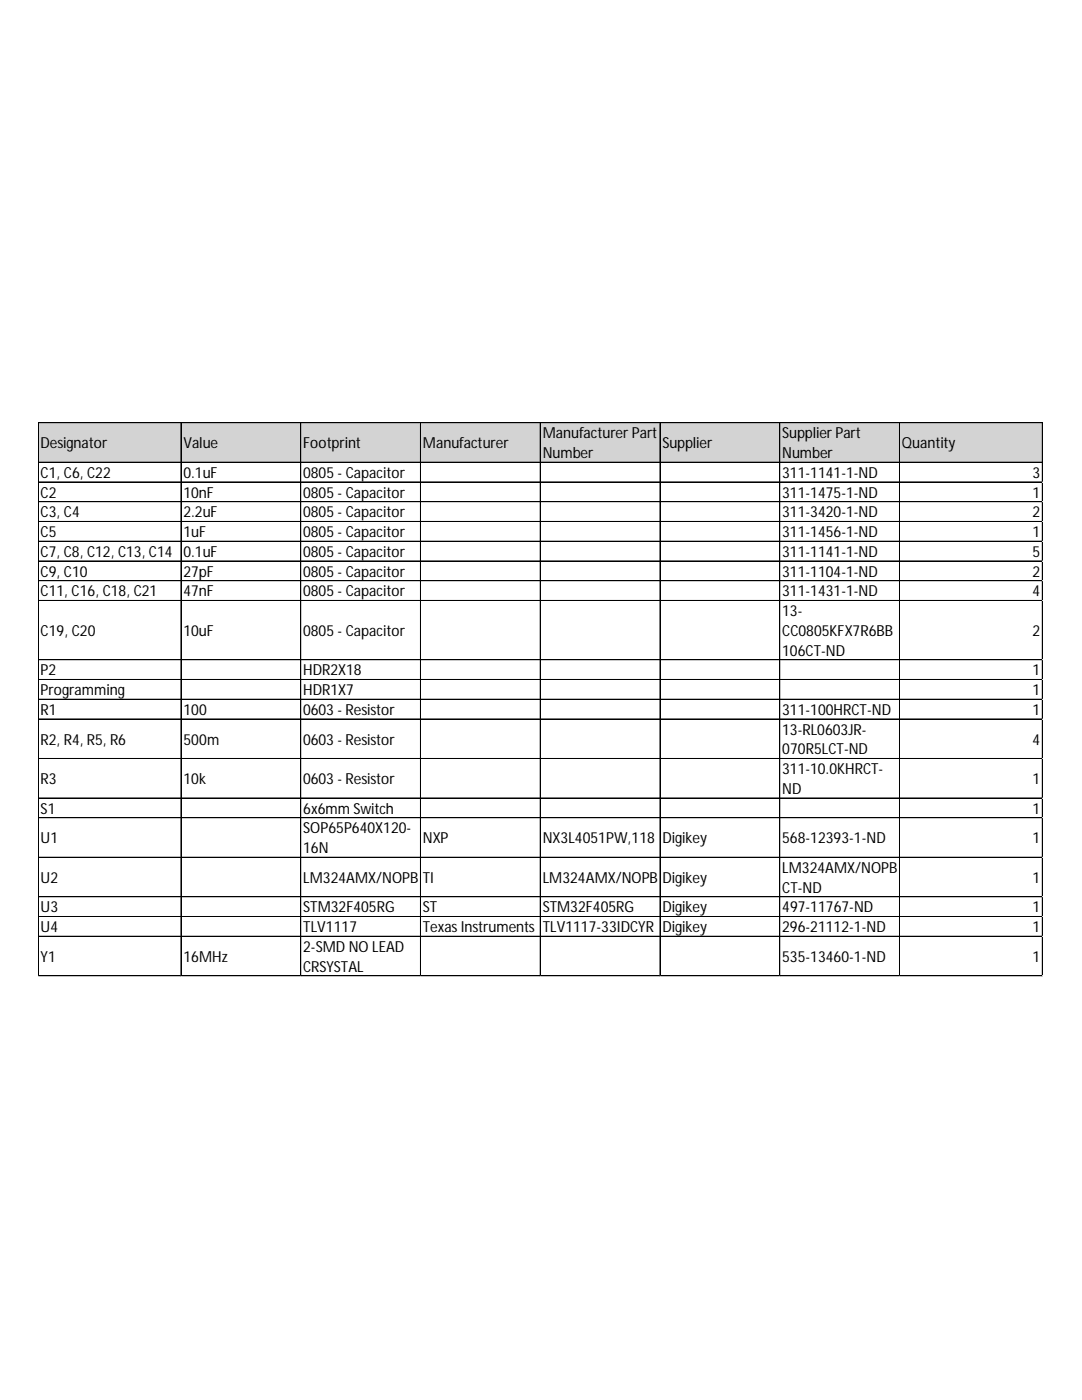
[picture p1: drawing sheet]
<svg xmlns="http://www.w3.org/2000/svg" width="216mm" height="279mm" viewBox="0 0 216 279" stroke-linecap="round" stroke-linejoin="round" font-family="sans-serif">
<defs><g id="words">
<g font-size="3">
<text x="8.1" y="89.5">Designator</text>
<text x="36.6" y="89.5">Value</text>
<text x="60.5" y="89.5">Footprint</text>
<text x="84.4" y="89.5">Manufacturer</text>
<text x="108.3" y="87.5">Manufacturer Part</text>
<text x="132.2" y="89.5">Supplier</text>
<text x="156.1" y="87.5">Supplier Part</text>
<text x="180" y="89.5">Quantity</text>
<text x="8.1" y="95.4">C1, C6, C22</text>
<text x="36.6" y="95.4">0.1uF</text>
<text x="60.5" y="95.4">0805 - Capacitor</text>
<text x="108.3" y="91.4">Number</text>
<text x="156.1" y="91.4">Number</text>
<text x="156.1" y="95.4">311-1141-1-ND</text>
<text x="206" y="95.4">3</text>
<text x="8.1" y="99.3">C2</text>
<text x="36.6" y="99.3">10nF</text>
<text x="60.5" y="99.3">0805 - Capacitor</text>
<text x="156.1" y="99.3">311-1475-1-ND</text>
<text x="206" y="99.3">1</text>
<text x="8.1" y="103.3">C3, C4</text>
<text x="8.1" y="107.2">C5</text>
<text x="36.6" y="103.3">2.2uF</text>
<text x="36.6" y="107.2">1uF</text>
<text x="60.5" y="103.3">0805 - Capacitor</text>
<text x="60.5" y="107.2">0805 - Capacitor</text>
<text x="156.1" y="103.3">311-3420-1-ND</text>
<text x="156.1" y="107.2">311-1456-1-ND</text>
<text x="206" y="103.3">2</text>
<text x="206" y="107.2">1</text>
<text x="8.1" y="111.1">C7, C8, C12, C13, C14</text>
<text x="36.6" y="111.1">0.1uF</text>
<text x="60.5" y="111.1">0805 - Capacitor</text>
<text x="156.1" y="111.1">311-1141-1-ND</text>
<text x="206" y="111.1">5</text>
<text x="8.1" y="115.1">C9, C10</text>
<text x="8.1" y="119">C11, C16, C18, C21</text>
<text x="36.6" y="115.1">27pF</text>
<text x="36.6" y="119">47nF</text>
<text x="60.5" y="115.1">0805 - Capacitor</text>
<text x="60.5" y="119">0805 - Capacitor</text>
<text x="156.1" y="115.1">311-1104-1-ND</text>
<text x="156.1" y="119">311-1431-1-ND</text>
<text x="206" y="115.1">2</text>
<text x="206" y="119">4</text>
<text x="156.1" y="123">13-</text>
<text x="8.1" y="126.9">C19, C20</text>
<text x="36.6" y="126.9">10uF</text>
<text x="60.5" y="126.9">0805 - Capacitor</text>
<text x="156.1" y="126.9">CC0805KFX7R6BB</text>
<text x="156.1" y="130.9">106CT-ND</text>
<text x="206" y="126.9">2</text>
<text x="8.1" y="134.8">P2</text>
<text x="60.5" y="134.8">HDR2X18</text>
<text x="206" y="134.8">1</text>
<text x="8.1" y="138.7">Programming</text>
<text x="8.1" y="142.7">R1</text>
<text x="36.6" y="142.7">100</text>
<text x="60.5" y="142.7">0603 - Resistor</text>
<text x="60.5" y="138.7">HDR1X7</text>
<text x="156.1" y="142.7">311-100HRCT-ND</text>
<text x="206" y="138.7">1</text>
<text x="206" y="142.7">1</text>
<text x="8.1" y="148.6">R2, R4, R5, R6</text>
<text x="36.6" y="148.6">500m</text>
<text x="60.5" y="148.6">0603 - Resistor</text>
<text x="156.1" y="146.6">13-RL0603JR-</text>
<text x="206" y="148.6">4</text>
<text x="156.1" y="150.6">070R5LCT-ND</text>
<text x="156.1" y="154.5">311-10.0KHRCT-</text>
<text x="8.1" y="156.5">R3</text>
<text x="36.6" y="156.5">10k</text>
<text x="60.5" y="156.5">0603 - Resistor</text>
<text x="156.1" y="158.5">ND</text>
<text x="206" y="156.5">1</text>
<text x="8.1" y="162.4">S1</text>
<text x="60.5" y="166.3">SOP65P640X120-</text>
<text x="60.5" y="162.4">6x6mm Switch</text>
<text x="206" y="162.4">1</text>
<text x="8.1" y="168.3">U1</text>
<text x="60.5" y="170.3">16N</text>
<text x="84.4" y="168.3">NXP</text>
<text x="108.3" y="168.3">NX3L4051PW,118</text>
<text x="132.2" y="168.3">Digikey</text>
<text x="156.1" y="168.3">568-12393-1-ND</text>
<text x="206" y="168.3">1</text>
<text x="8.1" y="176.2">U2</text>
<text x="60.5" y="176.2">LM324AMX/NOPB</text>
<text x="84.4" y="176.2">TI</text>
<text x="108.3" y="176.2">LM324AMX/NOPB</text>
<text x="132.2" y="176.2">Digikey</text>
<text x="156.1" y="174.2">LM324AMX/NOPB</text>
<text x="156.1" y="178.2">CT-ND</text>
<text x="206" y="176.2">1</text>
<text x="8.1" y="182.1">U3</text>
<text x="60.5" y="182.1">STM32F405RG</text>
<text x="84.4" y="182.1">ST</text>
<text x="108.3" y="182.1">STM32F405RG</text>
<text x="132.2" y="182.1">Digikey</text>
<text x="156.1" y="182.1">497-11767-ND</text>
<text x="206" y="182.1">1</text>
<text x="8.1" y="186">U4</text>
<text x="8.1" y="192">Y1</text>
<text x="36.6" y="192">16MHz</text>
<text x="60.5" y="190">2-SMD NO LEAD</text>
<text x="60.5" y="186">TLV1117</text>
<text x="84.4" y="186">TexasInstruments</text>
<text x="108.3" y="186">TLV1117-33IDCYR</text>
<text x="132.2" y="186">Digikey</text>
<text x="156.1" y="192">535-13460-1-ND</text>
<text x="156.1" y="186">296-21112-1-ND</text>
<text x="206" y="192">1</text>
<text x="206" y="186">1</text>
<text x="60.5" y="193.9">CRSYSTAL</text>
</g>
</g></defs>
<path d="M7.6 84.4h200.5v7.9h-200.5z" fill="#d3d3d3"/>
<g fill="none" stroke="#000" stroke-width=".2">
<path d="M7.7 84.4l-.1 110.4M7.7 84.4h200.4M7.7 92.2h200.4M7.7 92.3h200.4M7.7 96.2h200.4M36.1 84.4v110.4M60 84.4v110.4M83.9 84.4v110.4M107.8 84.4v110.4M131.7 84.4v110.4M155.6 84.4v110.4M179.5 84.4v110.4"/>
<path d="M208 84.4v110.4M7.7 100.1h200.4M7.7 100.2h200.4M7.7 104.1h200.4M7.7 108h200.4M7.7 111.9h200.4M7.7 112h200.4M7.7 115.9h200.4M7.7 119.8h200.4M7.7 119.9h200.4M7.7 131.7h200.4M7.7 135.6h200.4"/>
<path d="M7.7 139.5h200.4M7.7 139.6h200.4M7.7 143.5h200.4M7.7 151.4h200.4M7.7 159.3h200.4M7.7 163.2h200.4M7.7 171.1h200.4M7.7 179h200.4M7.7 182.9h200.4M7.7 186.8h200.4M7.7 194.7h200.4"/>
</g>
<path d="M7.6 194.8v.1" fill="none" stroke="#d4d4d4" stroke-width=".2"/>
<path d="M36.1 194.8v.1" fill="none" stroke="#d4d4d4" stroke-width=".2"/>
<path d="M60 194.8v.1" fill="none" stroke="#d4d4d4" stroke-width=".2"/>
<path d="M83.9 194.8v.1" fill="none" stroke="#d4d4d4" stroke-width=".2"/>
<path d="M107.8 194.8v.1" fill="none" stroke="#d4d4d4" stroke-width=".2"/>
<path d="M131.7 194.8v.1" fill="none" stroke="#d4d4d4" stroke-width=".2"/>
<path d="M155.6 194.8v.1" fill="none" stroke="#d4d4d4" stroke-width=".2"/>
<path d="M179.5 194.8v.1" fill="none" stroke="#d4d4d4" stroke-width=".2"/>
<path d="M208 194.8v.1" fill="none" stroke="#d4d4d4" stroke-width=".2"/>
<path d="M208.1 96.2h.1" fill="none" stroke="#d4d4d4" stroke-width=".2"/>
<path d="M208.1 100.1h.1" fill="none" stroke="#d4d4d4" stroke-width=".2"/>
<path d="M208.1 104.1h.1" fill="none" stroke="#d4d4d4" stroke-width=".2"/>
<path d="M208.1 108h.1" fill="none" stroke="#d4d4d4" stroke-width=".2"/>
<path d="M208.1 111.9h.1" fill="none" stroke="#d4d4d4" stroke-width=".2"/>
<path d="M208.1 115.9h.1" fill="none" stroke="#d4d4d4" stroke-width=".2"/>
<path d="M208.1 119.8h.1" fill="none" stroke="#d4d4d4" stroke-width=".2"/>
<path d="M208.1 131.7h.1" fill="none" stroke="#d4d4d4" stroke-width=".2"/>
<path d="M208.1 135.6h.1" fill="none" stroke="#d4d4d4" stroke-width=".2"/>
<path d="M208.1 139.5h.1" fill="none" stroke="#d4d4d4" stroke-width=".2"/>
<path d="M208.1 143.5h.1" fill="none" stroke="#d4d4d4" stroke-width=".2"/>
<path d="M208.1 151.4h.1" fill="none" stroke="#d4d4d4" stroke-width=".2"/>
<path d="M208.1 159.3h.1" fill="none" stroke="#d4d4d4" stroke-width=".2"/>
<path d="M208.1 163.2h.1" fill="none" stroke="#d4d4d4" stroke-width=".2"/>
<path d="M208.1 171.1h.1" fill="none" stroke="#d4d4d4" stroke-width=".2"/>
<path d="M208.1 179h.1" fill="none" stroke="#d4d4d4" stroke-width=".2"/>
<path d="M208.1 182.9h.1" fill="none" stroke="#d4d4d4" stroke-width=".2"/>
<path d="M208.1 186.8h.1" fill="none" stroke="#d4d4d4" stroke-width=".2"/>
<path d="M208.1 194.7h.1" fill="none" stroke="#d4d4d4" stroke-width=".2"/>
<use href="#words"/>
</svg>
